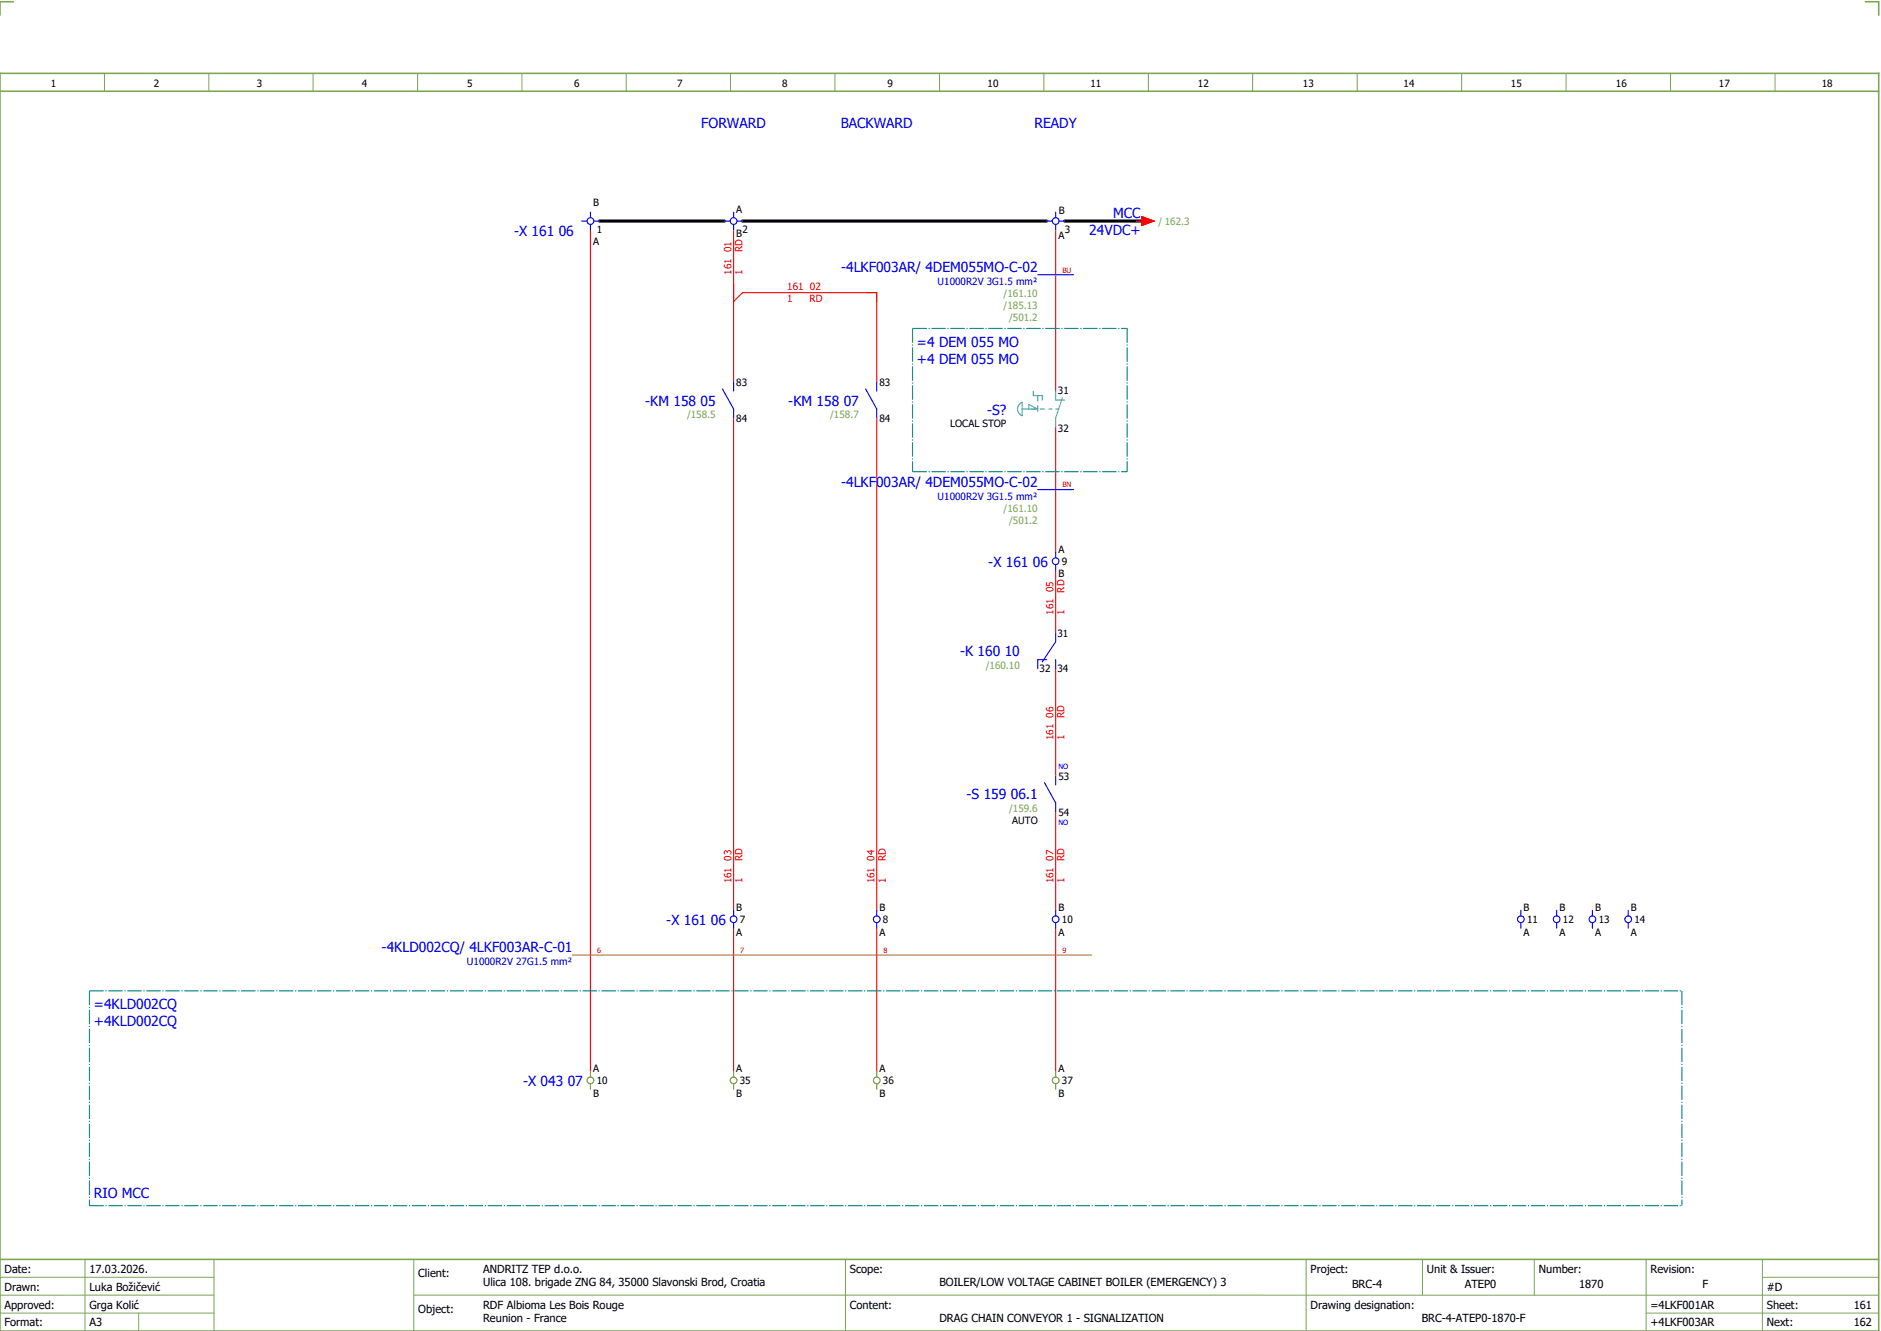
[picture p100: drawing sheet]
<svg xmlns="http://www.w3.org/2000/svg" width="421mm" height="297mm" viewBox="0 0 421 297" stroke-linecap="round" stroke-linejoin="round" font-family="sans-serif">
<defs><g id="words">
<g font-size="3.1" fill="#00f">
<text x="156.8" y="28.5">FORWARD</text>
<text x="188" y="28.5">BACKWARD</text>
<text x="231.3" y="28.5">READY</text>
<text x="114.9" y="52.7">-X 161 06</text>
<text x="243.5" y="52.5">24VDC+</text>
<text x="248.9" y="48.8">MCC</text>
<text x="188" y="60.8">-4LKF003AR/ 4DEM055MO-C-02</text>
<text x="205" y="77.5">=4 DEM 055 MO</text>
<text x="205" y="81.3">+4 DEM 055 MO</text>
<text x="144.2" y="90.6">-KM 158 05</text>
<text x="176.2" y="90.6">-KM 158 07</text>
<text x="220.7" y="92.6">-S?</text>
<text x="188" y="108.8">-4LKF003AR/ 4DEM055MO-C-02</text>
<text x="220.9" y="126.6">-X 161 06</text>
<text x="214.6" y="146.6">-K 160 10</text>
<text x="216.1" y="178.6">-S 159 06.1</text>
<text x="149" y="206.6">-X 161 06</text>
<text x="85.3" y="212.8">-4KLD002CQ/ 4LKF003AR-C-01</text>
<text x="21" y="225.5">=4KLD002CQ</text>
<text x="21" y="229.3">+4KLD002CQ</text>
<text x="116.9" y="242.6">-X 043 07</text>
<text x="21" y="267.8">RIO MCC</text>
</g>
<g font-size="2.5">
<text x="1" y="284.4">Date:</text>
<text x="20" y="284.4">17.03.2026.</text>
<text x="93.5" y="285.4">Client:</text>
<text x="108" y="284.4">ANDRITZ TEP d.o.o.</text>
<text x="108" y="287.4">Ulica 108. brigade ZNG 84, 35000 Slavonski Brod, Croatia</text>
<text x="190" y="284.4">Scope:</text>
<text x="210" y="287.4">BOILER/LOW VOLTAGE CABINET BOILER (EMERGENCY) 3</text>
<text x="293" y="284.4">Project:</text>
<text x="302.3" y="287.9">BRC-4</text>
<text x="319" y="284.4">Unit &amp; Issuer:</text>
<text x="327.5" y="287.9">ATEP0</text>
<text x="344" y="284.4">Number:</text>
<text x="353" y="287.9">1870</text>
<text x="369" y="284.4">Revision:</text>
<text x="380.6" y="287.9">F</text>
<text x="1" y="288.4">Drawn:</text>
<text x="1" y="292.4">Approved:</text>
<text x="20" y="292.4">Grga Kolić</text>
<text x="20" y="288.4">Luka Božičević</text>
<text x="93.5" y="293.4">Object:</text>
<text x="108" y="292.4">RDF Albioma Les Bois Rouge</text>
<text x="190" y="292.4">Content:</text>
<text x="293" y="292.4">Drawing designation:</text>
<text x="369" y="292.4">=4LKF001AR</text>
<text x="395" y="292.4">Sheet:</text>
<text x="395" y="288.4">#D</text>
<text x="414.4" y="292.4">161</text>
<text x="1" y="296.4">Format:</text>
<text x="20" y="296.4">A3</text>
<text x="108" y="295.4">Reunion - France</text>
<text x="210" y="295.4">DRAG CHAIN CONVEYOR 1 - SIGNALIZATION</text>
<text x="317.8" y="295.4">BRC-4-ATEP0-1870-F</text>
<text x="369" y="296.4">+4LKF003AR</text>
<text x="395" y="296.4">Next:</text>
<text x="414.4" y="296.4">162</text>
</g>
<g font-size="2.2">
<text x="11.4" y="19.4">1</text>
<text x="34.4" y="19.4">2</text>
<text x="57.4" y="19.4">3</text>
<text x="80.9" y="19.4">4</text>
<text x="104.4" y="19.4">5</text>
<text x="128.4" y="19.4">6</text>
<text x="151.4" y="19.4">7</text>
<text x="174.9" y="19.4">8</text>
<text x="198.4" y="19.4">9</text>
<text x="220.8" y="19.4">10</text>
<text x="243.8" y="19.4">11</text>
<text x="267.8" y="19.4">12</text>
<text x="291.3" y="19.4">13</text>
<text x="313.8" y="19.4">14</text>
<text x="337.8" y="19.4">15</text>
<text x="361.3" y="19.4">16</text>
<text x="384.3" y="19.4">17</text>
<text x="407.3" y="19.4">18</text>
<text x="132.6" y="45.9">B</text>
<text x="164.6" y="47.5">A</text>
<text x="236.7" y="47.9">B</text>
<text x="133.4" y="52">1</text>
<text x="164.6" y="53">B</text>
<text x="166" y="52">2</text>
<text x="236.6" y="53.5">A</text>
<text x="238.1" y="52">3</text>
<text x="132.6" y="54.6">A</text>
<text x="164.6" y="86.3">83</text>
<text x="196.6" y="86.3">83</text>
<text x="236.5" y="88.1">31</text>
<text x="164.6" y="94.2">84</text>
<text x="196.6" y="94.2">84</text>
<text x="212.4" y="95.5">LOCAL STOP</text>
<text x="236.5" y="96.6">32</text>
<text x="236.6" y="123.5">A</text>
<text x="236.6" y="129">B</text>
<text x="237.4" y="126.3">9</text>
<text x="236.4" y="142.3">31</text>
<text x="232.4" y="150.2">32</text>
<text x="236.4" y="150.2">34</text>
<text x="236.6" y="174.3">53</text>
<text x="226.3" y="184.2">AUTO</text>
<text x="236.6" y="182.2">54</text>
<text x="164.6" y="203.5">B</text>
<text x="196.6" y="203.5">B</text>
<text x="236.6" y="203.5">B</text>
<text x="340.6" y="203.5">B</text>
<text x="348.6" y="203.5">B</text>
<text x="356.6" y="203.5">B</text>
<text x="364.6" y="203.5">B</text>
<text x="164.6" y="209">A</text>
<text x="165.4" y="206.3">7</text>
<text x="196.6" y="209">A</text>
<text x="197.4" y="206.3">8</text>
<text x="236.6" y="209">A</text>
<text x="237.4" y="206.3">10</text>
<text x="340.6" y="209">A</text>
<text x="341.4" y="206.3">11</text>
<text x="348.6" y="209">A</text>
<text x="349.4" y="206.3">12</text>
<text x="356.6" y="209">A</text>
<text x="357.4" y="206.3">13</text>
<text x="364.6" y="209">A</text>
<text x="365.4" y="206.3">14</text>
<text x="132.6" y="239.5">A</text>
<text x="164.6" y="239.5">A</text>
<text x="196.6" y="239.5">A</text>
<text x="236.6" y="239.5">A</text>
<text x="132.6" y="245">B</text>
<text x="133.4" y="242.3">10</text>
<text x="164.6" y="245">B</text>
<text x="165.4" y="242.3">35</text>
<text x="196.6" y="245">B</text>
<text x="197.4" y="242.3">36</text>
<text x="236.6" y="245">B</text>
<text x="237.4" y="242.3">37</text>
</g>
<g font-size="2.2" fill="#7ca552">
<text x="259" y="50.3">/ 162.3</text>
<text x="224.4" y="66.3">/161.10</text>
<text x="224.4" y="69">/185.13</text>
<text x="225.6" y="71.7">/501.2</text>
<text x="153.6" y="93.5">/158.5</text>
<text x="185.6" y="93.5">/158.7</text>
<text x="224.4" y="114.3">/161.10</text>
<text x="225.6" y="117">/501.2</text>
<text x="220.4" y="149.5">/160.10</text>
<text x="225.6" y="181.5">/159.6</text>
</g>
<g font-size="2.2" fill="#f00">
<text x="166" y="56.4" transform="rotate(-90 166 56.4)">RD</text>
<text x="163.5" y="61.4" transform="rotate(-90 163.5 61.4)">161 01</text>
<text x="166" y="61.4" transform="rotate(-90 166 61.4)">1</text>
<text x="176" y="64.9">161 02</text>
<text x="176" y="67.4">1</text>
<text x="181" y="67.4">RD</text>
<text x="235.5" y="137.4" transform="rotate(-90 235.5 137.4)">161 05</text>
<text x="238" y="137.4" transform="rotate(-90 238 137.4)">1</text>
<text x="238" y="132.4" transform="rotate(-90 238 132.4)">RD</text>
<text x="238" y="160.4" transform="rotate(-90 238 160.4)">RD</text>
<text x="235.5" y="165.4" transform="rotate(-90 235.5 165.4)">161 06</text>
<text x="238" y="165.4" transform="rotate(-90 238 165.4)">1</text>
<text x="163.5" y="197.4" transform="rotate(-90 163.5 197.4)">161 03</text>
<text x="166" y="197.4" transform="rotate(-90 166 197.4)">1</text>
<text x="166" y="192.4" transform="rotate(-90 166 192.4)">RD</text>
<text x="195.5" y="197.4" transform="rotate(-90 195.5 197.4)">161 04</text>
<text x="198" y="197.4" transform="rotate(-90 198 197.4)">1</text>
<text x="198" y="192.4" transform="rotate(-90 198 192.4)">RD</text>
<text x="235.5" y="197.4" transform="rotate(-90 235.5 197.4)">161 07</text>
<text x="238" y="197.4" transform="rotate(-90 238 197.4)">1</text>
<text x="238" y="192.4" transform="rotate(-90 238 192.4)">RD</text>
</g>
<g font-size="2.2" fill="#00f">
<text x="209.6" y="63.6">U1000R2V 3G1.5 mm²</text>
<text x="209.6" y="111.6">U1000R2V 3G1.5 mm²</text>
<text x="104.4" y="215.6">U1000R2V 27G1.5 mm²</text>
</g>
<g font-size="1.6" fill="#f00">
<text x="237.5" y="60.9">BU</text>
<text x="237.5" y="108.9">BN</text>
<text x="133.5" y="212.9">6</text>
<text x="165.5" y="212.9">7</text>
<text x="197.5" y="212.9">8</text>
<text x="237.5" y="212.9">9</text>
</g>
<g font-size="1.6" fill="#00f">
<text x="236.6" y="171.8">NO</text>
<text x="236.6" y="184.3">NO</text>
</g>
</g></defs>
<path d="M0 16.4h420v281h-420zM3 .4h-3v3M417 .4h3v3M0 20.4h420M0 281.4h420" fill="none" stroke="#7ca552" stroke-width=".35"/>
<g fill="none" stroke="#7ca552" stroke-width=".22">
<path d="M23.4 16.5v4M46.7 16.4v4M70 16.4v4M93.4 16.4v4M116.7 16.5v4M140 16.4v4M163.3 16.4v4M186.7 16.4v4M210 16.4v4M233.4 16.4v4M256.7 16.4v4M280 16.5v4"/>
<path d="M303.4 16.4v4M326.8 16.4v4M350.1 16.4v4M373.5 16.4v4M396.8 16.4v4M0 285.4h47.8M0 293.4h47.8M19 281.4v16M31 293.4v4M47.8 281.4v16M47.8 289.4h-47.8M92.5 281.4v16"/>
<path d="M92.5 289.4h327.5M189 281.4v16M292 281.4v15.8M318 281.4v8M343 281.4v8M368 281.4v15.8M368 293.4h52M394 285.4h26M394 281.4v15.8"/>
</g>
<g fill="none" stroke="#f00" stroke-width=".25">
<path d="M132 51.4v188M164 51.4v34M236 51.4v36M254 49.4h1.2M255.2 48.4l2.8 1-2.8 1zM164 67.4l2-2h30v20M164 93.4v110M196 93.4v110M236 95.4v28M236 127.4v14M236 149.4v24M236 181.4v22"/>
<path d="M164 207.4v32M196 207.4v32M236 207.4v32"/>
</g>
<path d="M134 49.4h28M166 49.4h68M238 49.4h18" fill="none" stroke="#000" stroke-width=".7"/>
<g fill="none" stroke="#00f" stroke-width=".25">
<path d="M130 49.4h1.2M132 47.4v1.2M132 50.1v1.3M132.7 49.4h1.3M162 49.4h1.3M164 47.4v1.2M164 50.1v1.3M164.8 49.4h1.2M234 49.4h1.2M236 47.4v1.2M236 50.1v1.3M236.7 49.4h1.3"/>
<path d="M232 61.4h8M161.5 86.9l2.5 4.5v2M164 85.4v2M193.5 86.9l2.5 4.5v2M196 85.4v2M232 109.4h8M236 123.4v1.2M236 126.1v1.3M234 147.4h-2v2M236 147.4v2M236 141.4v2l-3 4.5M233.5 174.9l2.5 4.5v2"/>
<path d="M236 173.4v2M164 203.4v1.2M164 206.1v1.3M196 203.4v1.2M196 206.1v1.3M236 203.4v1.2M236 206.1v1.3M340 203.4v1.2M340 206.1v1.3M348 203.4v1.2M348 206.1v1.3M356 203.4v1.2"/>
<path d="M356 206.1v1.3M364 203.4v1.2M364 206.1v1.3"/>
<circle cx="132" cy="49.4" r=".75"/>
<circle cx="164" cy="49.4" r=".75"/>
<circle cx="236" cy="49.4" r=".75"/>
<circle cx="236" cy="125.4" r=".75"/>
<circle cx="164" cy="205.4" r=".75"/>
<circle cx="196" cy="205.4" r=".75"/>
<circle cx="236" cy="205.4" r=".75"/>
<circle cx="340" cy="205.4" r=".75"/>
<circle cx="348" cy="205.4" r=".75"/>
<circle cx="356" cy="205.4" r=".75"/>
<circle cx="364" cy="205.4" r=".75"/>
</g>
<path d="M204 73.4h48M204 73.4v32M252 73.4v32M204 105.4h48M20 221.4h356M20 221.4v48M376 221.4v48M20 269.4h356" fill="none" stroke="#007f7f" stroke-width=".25" stroke-dasharray="3.2 .4 .3 .4" stroke-linecap="butt"/>
<path d="M227.8 90.4l.7-.5v3a1.61 1.61 0 0 1-.7-2.5zM228.5 91.4h3.5l-2-1v1M231 87.4v1h2v1M232 88.4v1.2M232 90.6v1.3M232.5 91.4h1M235.2 91.4h-.7M236 87.4v2h2M236 91.4h.7M237.5 88.9l-1.5 4.5v2" fill="none" stroke="#52a5a5" stroke-width=".25"/>
<g fill="none" stroke="#a57c00" stroke-width=".25">
<path d="M128 213.4h116M132 239.4v1.2M164 239.4v1.2M196 239.4v1.2M236 239.4v1.2M132 242.1v1.3M164 242.1v1.3M196 242.1v1.3M236 242.1v1.3"/>
<circle cx="132" cy="241.4" r=".75"/>
<circle cx="164" cy="241.4" r=".75"/>
<circle cx="196" cy="241.4" r=".75"/>
<circle cx="236" cy="241.4" r=".75"/>
</g>
<path d="M255.2 48.4l2.8 1-2.8 1z" fill="#f00" stroke="#f00" stroke-width=".22"/>
<use href="#words"/>
</svg>
